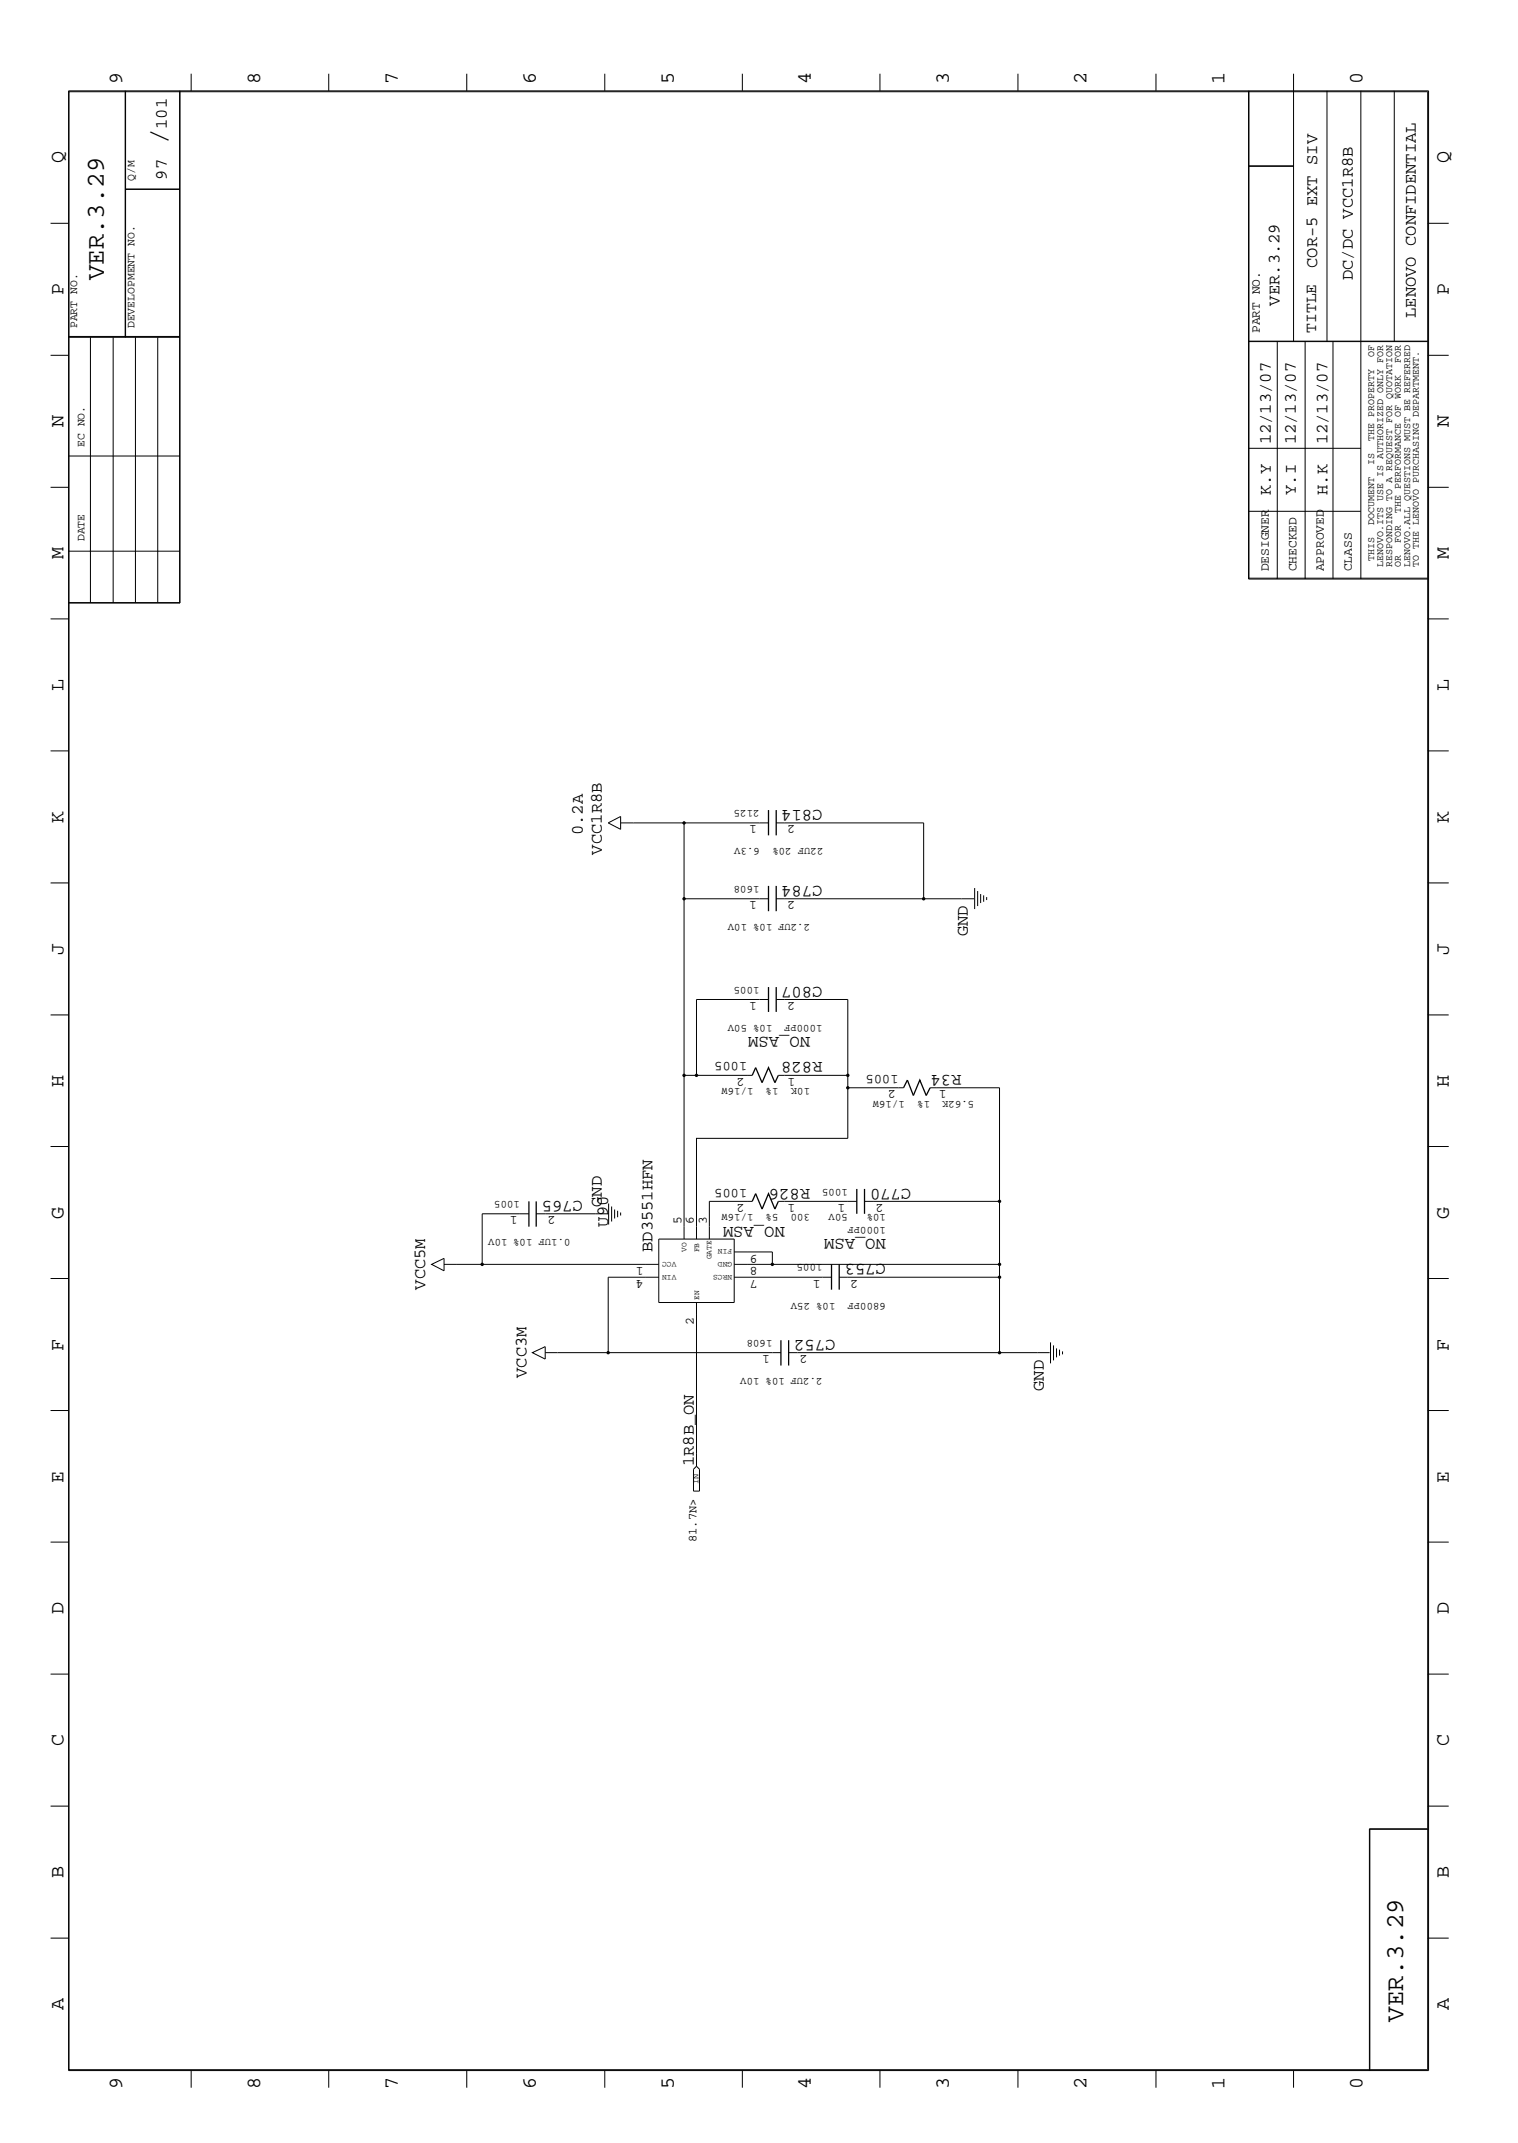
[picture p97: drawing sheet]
<svg xmlns="http://www.w3.org/2000/svg" width="300mm" height="423mm" viewBox="0 0 300 423" stroke-linecap="round" stroke-linejoin="round" font-family="sans-serif">
<defs><g id="words">
<text font-size="5.2" x="32.9" y="28.4" transform="rotate(-90 32.9 28.4)">/</text>
<g font-size="5.1">
<text x="20.5" y="55.4" transform="rotate(-90 20.5 55.4)">VER.3.29</text>
<text x="277.2" y="399.4" transform="rotate(-90 277.2 399.4)">VER.3.29</text>
</g>
<g font-size="4">
<text x="24.1" y="16.7" transform="rotate(-90 24.1 16.7)">9</text>
<text x="51.4" y="16.7" transform="rotate(-90 51.4 16.7)">8</text>
<text x="78.6" y="16.7" transform="rotate(-90 78.6 16.7)">7</text>
<text x="105.8" y="16.7" transform="rotate(-90 105.8 16.7)">6</text>
<text x="133.1" y="16.7" transform="rotate(-90 133.1 16.7)">5</text>
<text x="160.2" y="16.7" transform="rotate(-90 160.2 16.7)">4</text>
<text x="187.5" y="16.7" transform="rotate(-90 187.5 16.7)">3</text>
<text x="214.6" y="16.7" transform="rotate(-90 214.6 16.7)">2</text>
<text x="241.9" y="16.7" transform="rotate(-90 241.9 16.7)">1</text>
<text x="269.2" y="16.7" transform="rotate(-90 269.2 16.7)">0</text>
<text x="12.5" y="32.3" transform="rotate(-90 12.5 32.3)">Q</text>
<text x="286.2" y="32.3" transform="rotate(-90 286.2 32.3)">Q</text>
<text x="12.5" y="58.3" transform="rotate(-90 12.5 58.3)">P</text>
<text x="286.2" y="58.3" transform="rotate(-90 286.2 58.3)">P</text>
<text x="12.5" y="84.4" transform="rotate(-90 12.5 84.4)">N</text>
<text x="286.2" y="84.4" transform="rotate(-90 286.2 84.4)">N</text>
<text x="12.5" y="110.5" transform="rotate(-90 12.5 110.5)">M</text>
<text x="286.2" y="110.5" transform="rotate(-90 286.2 110.5)">M</text>
<text x="12.5" y="136.5" transform="rotate(-90 12.5 136.5)">L</text>
<text x="286.2" y="136.5" transform="rotate(-90 286.2 136.5)">L</text>
<text x="12.5" y="162.6" transform="rotate(-90 12.5 162.6)">K</text>
<text x="286.2" y="162.6" transform="rotate(-90 286.2 162.6)">K</text>
<text x="12.5" y="188.6" transform="rotate(-90 12.5 188.6)">J</text>
<text x="286.2" y="188.6" transform="rotate(-90 286.2 188.6)">J</text>
<text x="12.5" y="214.7" transform="rotate(-90 12.5 214.7)">H</text>
<text x="286.2" y="214.7" transform="rotate(-90 286.2 214.7)">H</text>
<text x="12.5" y="240.7" transform="rotate(-90 12.5 240.7)">G</text>
<text x="286.2" y="240.7" transform="rotate(-90 286.2 240.7)">G</text>
<text x="12.5" y="266.8" transform="rotate(-90 12.5 266.8)">F</text>
<text x="286.2" y="266.8" transform="rotate(-90 286.2 266.8)">F</text>
<text x="12.5" y="292.9" transform="rotate(-90 12.5 292.9)">E</text>
<text x="286.2" y="292.9" transform="rotate(-90 286.2 292.9)">E</text>
<text x="12.5" y="318.9" transform="rotate(-90 12.5 318.9)">D</text>
<text x="286.2" y="318.9" transform="rotate(-90 286.2 318.9)">D</text>
<text x="12.5" y="344.9" transform="rotate(-90 12.5 344.9)">C</text>
<text x="286.2" y="344.9" transform="rotate(-90 286.2 344.9)">C</text>
<text x="12.5" y="371" transform="rotate(-90 12.5 371)">B</text>
<text x="286.2" y="371" transform="rotate(-90 286.2 371)">B</text>
<text x="12.5" y="397" transform="rotate(-90 12.5 397)">A</text>
<text x="286.2" y="397" transform="rotate(-90 286.2 397)">A</text>
<text x="24.1" y="412.7" transform="rotate(-90 24.1 412.7)">9</text>
<text x="51.4" y="412.7" transform="rotate(-90 51.4 412.7)">8</text>
<text x="78.6" y="412.7" transform="rotate(-90 78.6 412.7)">7</text>
<text x="105.8" y="412.7" transform="rotate(-90 105.8 412.7)">6</text>
<text x="133.1" y="412.7" transform="rotate(-90 133.1 412.7)">5</text>
<text x="160.2" y="412.7" transform="rotate(-90 160.2 412.7)">4</text>
<text x="187.5" y="412.7" transform="rotate(-90 187.5 412.7)">3</text>
<text x="214.6" y="412.7" transform="rotate(-90 214.6 412.7)">2</text>
<text x="241.9" y="412.7" transform="rotate(-90 241.9 412.7)">1</text>
<text x="269.2" y="412.7" transform="rotate(-90 269.2 412.7)">0</text>
</g>
<g font-size="3.4">
<text x="32.9" y="25.5" transform="rotate(-90 32.9 25.5)">101</text>
<text x="32.9" y="35.5" transform="rotate(-90 32.9 35.5)">97</text>
<text x="260.2" y="52.9" transform="rotate(-90 260.2 52.9)">COR-5 EXT SIV</text>
<text x="267.2" y="55.4" transform="rotate(-90 267.2 55.4)">DC/DC VCC1R8B</text>
<text x="252.7" y="60.4" transform="rotate(-90 252.7 60.4)">VER.3.29</text>
<text x="279.7" y="62.8" transform="rotate(-90 279.7 62.8)">LENOVO CONFIDENTIAL</text>
<text x="251" y="87.8" transform="rotate(-90 251 87.8)">12/13/07</text>
<text x="255.9" y="87.8" transform="rotate(-90 255.9 87.8)">12/13/07</text>
<text x="262.2" y="87.8" transform="rotate(-90 262.2 87.8)">12/13/07</text>
<text x="251" y="97.8" transform="rotate(-90 251 97.8)">K.Y</text>
<text x="255.9" y="97.8" transform="rotate(-90 255.9 97.8)">Y.I</text>
<text x="262.2" y="97.8" transform="rotate(-90 262.2 97.8)">H.K</text>
<text x="162.5" y="160" transform="rotate(-180 162.5 160)">C814</text>
<text x="115.1" y="165" transform="rotate(-90 115.1 165)">0.2A</text>
<text x="118.9" y="168.8" transform="rotate(-90 118.9 168.8)">VCC1R8B</text>
<text x="162.5" y="175" transform="rotate(-180 162.5 175)">C784</text>
<text x="191.2" y="185" transform="rotate(-90 191.2 185)">GND</text>
<text x="162.5" y="195" transform="rotate(-180 162.5 195)">C807</text>
<text x="160" y="204.9" transform="rotate(-180 160 204.9)">NO_ASM</text>
<text x="162.5" y="209.9" transform="rotate(-180 162.5 209.9)">R828</text>
<text x="189.9" y="212.4" transform="rotate(-180 189.9 212.4)">R34</text>
<text x="115.1" y="237.3" transform="rotate(-180 115.1 237.3)">C765</text>
<text x="118.9" y="238.4" transform="rotate(-90 118.9 238.4)">GND</text>
<text x="160" y="234.9" transform="rotate(-180 160 234.9)">R826</text>
<text x="180" y="234.9" transform="rotate(-180 180 234.9)">C770</text>
<text x="120.1" y="242.3" transform="rotate(-90 120.1 242.3)">U90</text>
<text x="155" y="242.3" transform="rotate(-180 155 242.3)">NO_ASM</text>
<text x="175" y="244.8" transform="rotate(-180 175 244.8)">NO_ASM</text>
<text x="128.9" y="247.3" transform="rotate(-90 128.9 247.3)">BD3551HFN</text>
<text x="175" y="249.8" transform="rotate(-180 175 249.8)">C753</text>
<text x="84" y="254.8" transform="rotate(-90 84 254.8)">VCC5M</text>
<text x="165" y="264.8" transform="rotate(-180 165 264.8)">C752</text>
<text x="104" y="272.2" transform="rotate(-90 104 272.2)">VCC3M</text>
<text x="206.2" y="274.7" transform="rotate(-90 206.2 274.7)">GND</text>
<text x="137.1" y="289.6" transform="rotate(-90 137.1 289.6)">1R8B_ON</text>
</g>
<text font-size="3.2" x="260" y="65.8" transform="rotate(-90 260 65.8)">TITLE</text>
<g font-size="2.7">
<text x="147.6" y="209.9" transform="rotate(-180 147.6 209.9)">1005</text>
<text x="177.5" y="212.4" transform="rotate(-180 177.5 212.4)">1005</text>
<text x="147.6" y="234.9" transform="rotate(-180 147.6 234.9)">1005</text>
</g>
<g font-size="2.5">
<text x="248.8" y="65.8" transform="rotate(-90 248.8 65.8)">PART NO.</text>
<text x="250.6" y="112.9" transform="rotate(-90 250.6 112.9)">DESIGNER</text>
<text x="256.1" y="112.9" transform="rotate(-90 256.1 112.9)">CHECKED</text>
<text x="261.5" y="112.9" transform="rotate(-90 261.5 112.9)">APPROVED</text>
<text x="267" y="112.9" transform="rotate(-90 267 112.9)">CLASS</text>
<text x="149.5" y="163.1" transform="rotate(-180 149.5 163.1)">1</text>
<text x="157.1" y="163.1" transform="rotate(-180 157.1 163.1)">2</text>
<text x="149.5" y="178" transform="rotate(-180 149.5 178)">1</text>
<text x="157.1" y="178" transform="rotate(-180 157.1 178)">2</text>
<text x="149.5" y="198" transform="rotate(-180 149.5 198)">1</text>
<text x="157.1" y="198" transform="rotate(-180 157.1 198)">2</text>
<text x="147.1" y="212.9" transform="rotate(-180 147.1 212.9)">2</text>
<text x="157.1" y="212.9" transform="rotate(-180 157.1 212.9)">1</text>
<text x="177" y="215.4" transform="rotate(-180 177 215.4)">2</text>
<text x="186.9" y="215.4" transform="rotate(-180 186.9 215.4)">1</text>
<text x="147.1" y="237.8" transform="rotate(-180 147.1 237.8)">2</text>
<text x="157.1" y="237.8" transform="rotate(-180 157.1 237.8)">1</text>
<text x="167" y="237.8" transform="rotate(-180 167 237.8)">1</text>
<text x="174.5" y="237.8" transform="rotate(-180 174.5 237.8)">2</text>
<text x="102.2" y="240.3" transform="rotate(-180 102.2 240.3)">1</text>
<text x="109.7" y="240.3" transform="rotate(-180 109.7 240.3)">2</text>
<text x="134.6" y="241.8" transform="rotate(-90 134.6 241.8)">5</text>
<text x="137.1" y="241.8" transform="rotate(-90 137.1 241.8)">6</text>
<text x="139.6" y="241.8" transform="rotate(-90 139.6 241.8)">3</text>
<text x="127.1" y="250.3" transform="rotate(-180 127.1 250.3)">1</text>
<text x="149.6" y="250.3" transform="rotate(-180 149.6 250.3)">8</text>
<text x="149.6" y="247.8" transform="rotate(-180 149.6 247.8)">9</text>
<text x="127.1" y="252.8" transform="rotate(-180 127.1 252.8)">4</text>
<text x="149.6" y="252.8" transform="rotate(-180 149.6 252.8)">7</text>
<text x="162.1" y="252.8" transform="rotate(-180 162.1 252.8)">1</text>
<text x="169.5" y="252.8" transform="rotate(-180 169.5 252.8)">2</text>
<text x="137.1" y="261.8" transform="rotate(-90 137.1 261.8)">2</text>
<text x="152.1" y="267.7" transform="rotate(-180 152.1 267.7)">1</text>
<text x="159.5" y="267.7" transform="rotate(-180 159.5 267.7)">2</text>
</g>
<text font-size="2.4" x="137.6" y="304.6" transform="rotate(-90 137.6 304.6)">81.7N&gt;</text>
<g font-size="2.3">
<text x="26.6" y="35.7" transform="rotate(-90 26.6 35.7)">Q/M</text>
<text x="15.2" y="64.9" transform="rotate(-90 15.2 64.9)">PART NO.</text>
<text x="26.6" y="64.9" transform="rotate(-90 26.6 64.9)">DEVELOPMENT NO.</text>
<text x="16.7" y="88.3" transform="rotate(-90 16.7 88.3)">EC NO.</text>
<text x="16.7" y="106.9" transform="rotate(-90 16.7 106.9)">DATE</text>
</g>
<g font-size="2.1">
<text x="150" y="160" transform="rotate(-180 150 160)">2125</text>
<text x="150.1" y="167.6" transform="rotate(-180 150.1 167.6)">6.3V</text>
<text x="162.6" y="167.6" transform="rotate(-180 162.6 167.6)">22UF 20%</text>
<text x="150" y="175" transform="rotate(-180 150 175)">1608</text>
<text x="160" y="182.5" transform="rotate(-180 160 182.5)">2.2UF 10% 10V</text>
<text x="150" y="195" transform="rotate(-180 150 195)">1005</text>
<text x="152.6" y="202.4" transform="rotate(-180 152.6 202.4)">10% 50V</text>
<text x="162.5" y="202.4" transform="rotate(-180 162.5 202.4)">1000PF</text>
<text x="148.8" y="214.9" transform="rotate(-180 148.8 214.9)">1/16W</text>
<text x="153.8" y="214.9" transform="rotate(-180 153.8 214.9)">1%</text>
<text x="160" y="214.9" transform="rotate(-180 160 214.9)">10K</text>
<text x="178.7" y="217.4" transform="rotate(-180 178.7 217.4)">1/16W</text>
<text x="183.7" y="217.4" transform="rotate(-180 183.7 217.4)">1%</text>
<text x="192.4" y="217.4" transform="rotate(-180 192.4 217.4)">5.62K</text>
<text x="102.7" y="237.3" transform="rotate(-180 102.7 237.3)">1005</text>
<text x="148.8" y="239.8" transform="rotate(-180 148.8 239.8)">1/16W</text>
<text x="153.8" y="239.8" transform="rotate(-180 153.8 239.8)">5%</text>
<text x="160" y="239.8" transform="rotate(-180 160 239.8)">300</text>
<text x="167.5" y="239.8" transform="rotate(-180 167.5 239.8)">50V</text>
<text x="167.5" y="234.9" transform="rotate(-180 167.5 234.9)">1005</text>
<text x="175" y="239.8" transform="rotate(-180 175 239.8)">10%</text>
<text x="112.7" y="244.8" transform="rotate(-180 112.7 244.8)">0.1UF 10% 10V</text>
<text x="175" y="242.3" transform="rotate(-180 175 242.3)">1000PF</text>
<text x="162.5" y="249.8" transform="rotate(-180 162.5 249.8)">1005</text>
<text x="165" y="257.3" transform="rotate(-180 165 257.3)">10% 25V</text>
<text x="175" y="257.3" transform="rotate(-180 175 257.3)">6800PF</text>
<text x="152.6" y="264.8" transform="rotate(-180 152.6 264.8)">1608</text>
<text x="162.5" y="272.2" transform="rotate(-180 162.5 272.2)">2.2UF 10% 10V</text>
</g>
<g font-size="2">
<text x="271.4" y="70.4" transform="rotate(-90 271.4 70.4)">OF</text>
<text x="276.7" y="71.6" transform="rotate(-90 276.7 71.6)">FOR</text>
<text x="271.4" y="87" transform="rotate(-90 271.4 87)">THE PROPERTY</text>
<text x="271.4" y="91.8" transform="rotate(-90 271.4 91.8)">IS</text>
<text x="276.7" y="101.3" transform="rotate(-90 276.7 101.3)">THE PERFORMANCE OF WORK</text>
<text x="271.4" y="103.6" transform="rotate(-90 271.4 103.6)">DOCUMENT</text>
<text x="276.7" y="107.2" transform="rotate(-90 276.7 107.2)">FOR</text>
<text x="271.4" y="110.7" transform="rotate(-90 271.4 110.7)">THIS</text>
<text x="273.2" y="111.9" transform="rotate(-90 273.2 111.9)">LENOVO.ITS USE IS AUTHORIZED ONLY FOR</text>
<text x="275" y="111.9" transform="rotate(-90 275 111.9)">RESPONDING TO A REQUEST FOR QUOTATION</text>
<text x="276.7" y="111.9" transform="rotate(-90 276.7 111.9)">OR</text>
<text x="278.6" y="111.9" transform="rotate(-90 278.6 111.9)">LENOVO.ALL QUESTIONS MUST BE REFERRED</text>
<text x="280.2" y="111.9" transform="rotate(-90 280.2 111.9)">TO THE LENOVO PURCHASING DEPARTMENT.</text>
</g>
<text font-size="1.7" x="138" y="293.2" transform="rotate(-90 138 293.2)">IN</text>
<g font-size="1.6">
<text x="133.6" y="251.8" transform="rotate(-180 133.6 251.8)">VIN</text>
<text x="133.6" y="249.3" transform="rotate(-180 133.6 249.3)">VCC</text>
<text x="135.6" y="247.3" transform="rotate(-90 135.6 247.3)">VO</text>
<text x="138.1" y="247.4" transform="rotate(-90 138.1 247.4)">FB</text>
<text x="140.5" y="248.8" transform="rotate(-90 140.5 248.8)">GATE</text>
<text x="144.6" y="251.8" transform="rotate(-180 144.6 251.8)">NRCS</text>
<text x="144.6" y="249.3" transform="rotate(-180 144.6 249.3)">GND</text>
<text x="144.6" y="246.8" transform="rotate(-180 144.6 246.8)">FIN</text>
<text x="138.1" y="256.8" transform="rotate(-90 138.1 256.8)">EN</text>
</g>
</g></defs>
<g fill="none" stroke="#000" stroke-width=".25">
<path d="M151.8 160v5M151.8 175v5M153.3 160v5M153.3 175v5M151.8 195v4.9M153.3 195v4.9M148.6 212.4l.7-1.5 1.2 3 1.3-3 1.3 3 .7-1.5M178.5 214.9l.7-1.5 1.2 3 1.3-3 1.3 3 .7-1.5M104.5 237.3v5M105.9 237.3v5M148.6 237.3l.7-1.5 1.2 3 1.3-3 1.3 3 .7-1.5M169.2 234.9v4.9"/>
<path d="M170.8 234.9v4.9M164.3 249.8v5M165.8 249.8v5M154.3 264.8v4.9M155.8 264.8v4.9"/>
</g>
<g fill="none" stroke="#000" stroke-width=".2">
<path d="M13.5 17.9h268.7v391.1h-268.7zM13.6 18.1h268.4v390.8h-268.4zM24.7 17.9v48.7M24.8 17.9v48.7M35.5 17.9v101.2M35.6 17.9v101.2h-22.1M37.8 14.6v3.3M64.9 14.6v3.3M92.2 14.6v3.3M119.5 14.6v3.3M146.6 14.6v3.3M173.8 14.6v3.3"/>
<path d="M201.1 14.6v3.3M228.3 14.6v3.3M246.6 17.9v96.5h35.4M246.7 17.9v96.5M255.5 14.6v52.9M262.1 17.9v49.6M268.8 17.9v96.5M275.4 17.9v49.6M24.8 37.4h10.8M24.8 37.3h10.8M246.6 32.9h8.9M246.6 32.8h8.9"/>
<path d="M10 44.1h3.5M282 44.1h4.2M10 70.2h3.5M13.5 66.6h22.1M13.5 66.5h22.1M17.9 66.6v52.5M22.4 66.6v52.5M26.8 66.6v52.5M31.2 66.6v52.4M246.6 67.5h35.4M246.6 67.4h35.4M252.3 67.5v46.9"/>
<path d="M257.8 67.5v46.9M263.3 67.5v46.9M282 70.2h4.2M10 96.3h3.5M13.5 90.1h22.1M246.6 88.6h22.2M282 96.3h4.2M13.5 119h22.1M13.5 108.9h22.1M246.6 114.2h35.4M246.6 101h22.2M10 122.3h3.5"/>
<path d="M282 122.3h4.2M10 148.3h3.5M282 148.3h4.2M10 174.4h3.5M120.1 162.6l2.5-1.3v2.5zM122.6 162.6h29.2M135.1 177.5h16.7M135.1 162.6v82.2M153.3 162.6h29.2v14.9h9.9M153.3 177.5h29.2M192.5 175.4v4.2M193.1 176v3"/>
<path d="M193.7 176.6v1.8M194.3 176.9v1.2M194.9 177.2v.6M282 174.4h4.2M151.8 197.4h-14.2v15M153.3 197.4h14.2v15M10 200.5h3.5M135.1 212.4h13.5M153.8 212.4h13.7M167.5 214.9v10h-29.9v19.9M167.5 212.4v2.5h11M183.7 214.9h13.7v34.9h-44.8"/>
<path d="M282 200.5h4.2M10 226.5h3.5M104.5 239.8h-9.2v10h34.8M105.9 239.8h14.2M120.2 237.7v4.2M120.8 238.3v3M121.4 238.9v1.8M122 239.2v1.3M122.6 239.5v.6M148.6 237.3h-8.5v7.5M153.8 237.3h15.4M170.8 237.3h26.6"/>
<path d="M282 226.5h4.2M10 252.6h3.5M85.3 249.8l2.4-1.2v2.4zM87.7 249.8h7.6M130.1 252.3h-10v14.9h-12.4M130.1 244.8h14.9v12.5h-14.9zM137.6 257.3v32.3M145 247.3h7.6v2.5h-7.6M145 252.3h19.3M165.8 252.3h31.6M197.4 252.3v14.9h-41.6M197.4 249.8v2.5"/>
<path d="M282 252.6h4.2M10 278.6h3.5M105.2 267.2l2.5-1.2v2.5zM120.1 267.2h34.2M197.4 267.2h9.9M207.5 265.2v4.1M208.1 265.8v2.9M208.7 266.4v1.7M209.3 266.6v1.2M209.9 267v.5M282 278.6h4.2M137.6 289.6l.6 .6v4.4h-1.2v-4.4z"/>
<path d="M10 304.6h3.5M282 304.6h4.2M10 330.7h3.5M282 330.7h4.2M10 356.8h3.5M282 356.8h4.2M270.5 361.4h11.5M270.6 361.3v47.7M282 361.3h-11.5v47.7M10 382.9h3.5M282 382.9h4.2M37.8 409v3.4"/>
<path d="M64.9 409v3.4M92.2 409v3.4M119.5 409v3.4M146.6 409v3.4M173.8 409v3.4M201.1 409v3.4M228.3 409v3.4M255.5 409v3.4"/>
</g>
<g fill="#000">
<circle cx="135.1" cy="162.6" r=".34"/>
<circle cx="135.1" cy="177.5" r=".34"/>
<circle cx="182.5" cy="177.5" r=".34"/>
<circle cx="135.1" cy="212.4" r=".34"/>
<circle cx="137.6" cy="212.4" r=".34"/>
<circle cx="167.5" cy="212.4" r=".34"/>
<circle cx="167.5" cy="214.9" r=".34"/>
<circle cx="197.4" cy="237.3" r=".34"/>
<circle cx="95.2" cy="249.8" r=".34"/>
<circle cx="152.6" cy="249.8" r=".34"/>
<circle cx="197.4" cy="252.3" r=".34"/>
<circle cx="197.4" cy="249.8" r=".34"/>
<circle cx="120.1" cy="267.2" r=".34"/>
<circle cx="197.4" cy="267.2" r=".34"/>
</g>
<use href="#words"/>
</svg>
